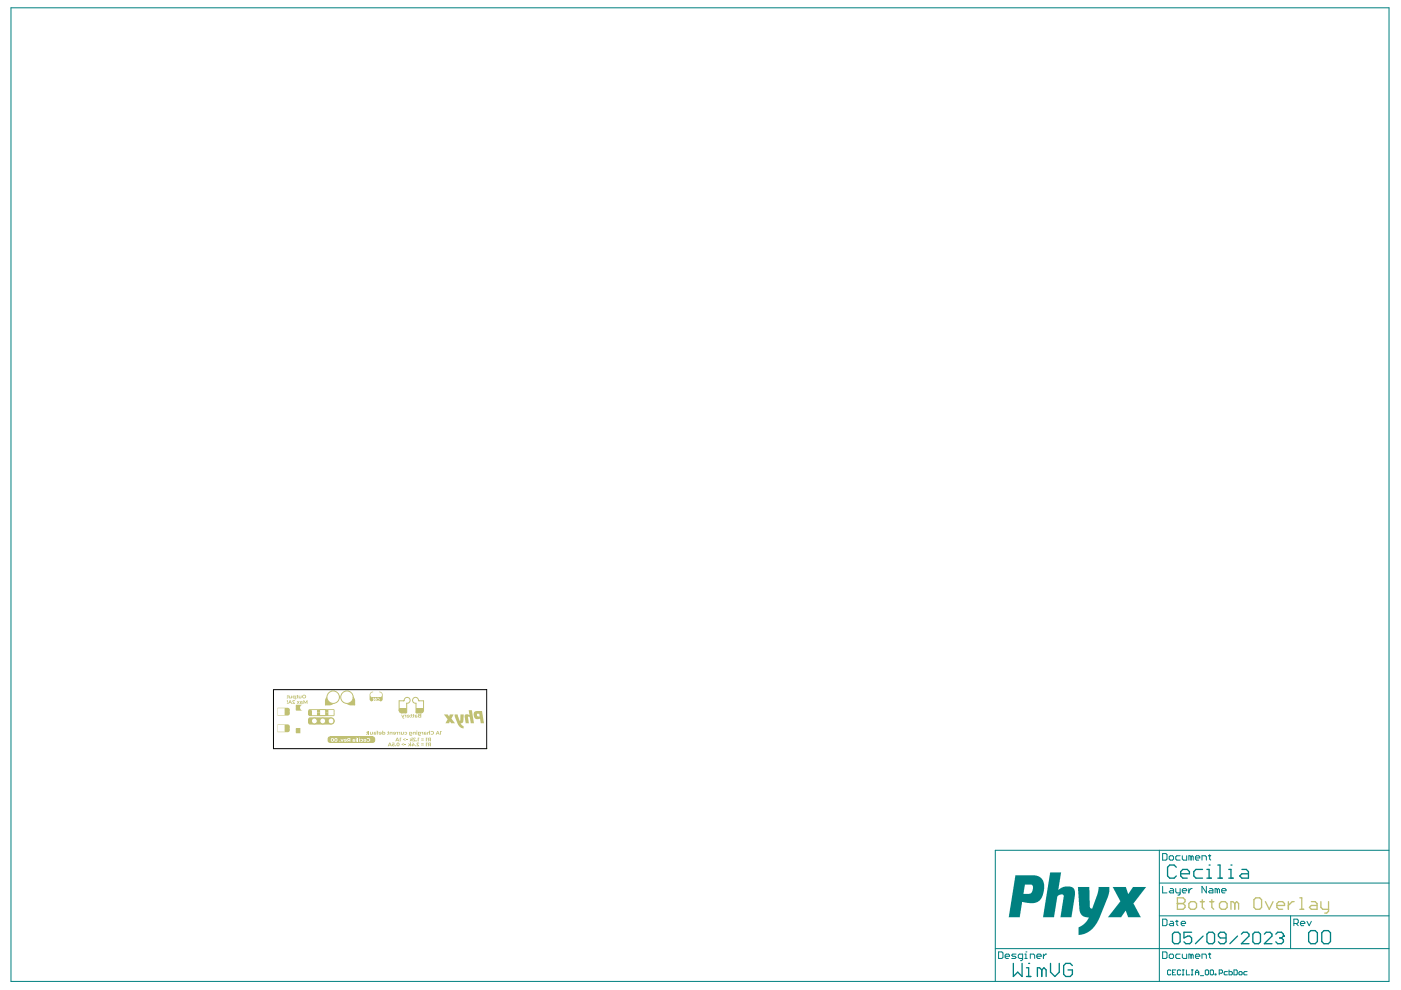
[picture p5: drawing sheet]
<svg xmlns="http://www.w3.org/2000/svg" width="297mm" height="210mm" viewBox="0 0 297 210" stroke-linecap="round" stroke-linejoin="round" font-family="sans-serif">
<g fill="#008080">
<path d="M222.7 185h2.3l-.6 3.7 .7-.5 .7-.2h1.3l.4 .2 .3 .4 .1 1.3-.7 4.6h-2.4l.7-4.3a.4 .4 0 0 0-.2-.6l-.7 .1-.4 .4-.7 4.4h-2.4z"/>
<path d="M228.5 188.1h2.4l.2 4.2 .3 .4 .2-.1 1.1-3.1 .2-1.4h2.3v1l-.4 1.3-1.8 4.6-.8 1.2-1 1.2-1 .5-.8 .3-.7 .1v-1.2a.49 .49 0 0 1 0-.5 .49 .49 0 0 1 .5-.2l1.1-1 .5-.9-1.2-.2-.6-.8z"/>
<path d="M235.9 188.1h2.8l.4 1.4 1.1-1.4h2.8l-2.5 3.2a.33 .33 0 0 0-.2 .3 .33 .33 0 0 0 .2 .3l1.4 2.6h-2.7l-.5-1.4-1 1.4h-2.8l2.4-3.2a.37 .37 0 0 0 .2-.3 .37 .37 0 0 0-.2-.3z"/>
<path d="M215.3 185.6h4.2l.8 .2 .6 .5 .4 .7v1.9l-.5 1.5-.8 .8-.8 .3-2.5-.3-.5 3.3h-2.3zM217.3 187.6l-.3 1.9 1.6-.1 .4-.7-.1-1-.2-.1z"/>
</g>
<g fill="none" stroke="#008080" stroke-width=".21">
<path d="M2.3 1.7h292.2v206.4h-292.2zM245.8 187.2h48.7M245.8 194.2h48.7M245.8 180.3v27.8M246.5 194.9h.7l.2 .2v.9l-.2 .3h-.7zM246.5 181h.7l.2 .2v.9l-.2 .3h-.7zM246.5 187.9v1.4h.9M247.9 181.7l.2-.3h.5l.2 .3v.4l-.2 .3h-.5l-.2-.3zM248.1 195.3h.5l.2 .3v.7h-.7l-.2-.3 .2-.2h.7M248.1 188.4h.5l.2 .2v.7h-.7l-.2-.2 .2-.2h.7M249.3 195.3h.4M249.3 188.4v.7l.2 .2h.7"/>
<path d="M249.5 195.1v.9l.2 .3M250.2 181.4h-.7l-.2 .3v.4l.2 .3h.7M250.2 188.4v1.1l-.5 .3M250.4 195.8h1l-.3-.5h-.4l-.3 .3v.4l.3 .3h.4M250.7 181.4v.7l.2 .3h.7v-1M250.7 188.9h.9l-.2-.5h-.5l-.2 .2v.5l.2 .2h.5M252.1 188.4v.9M252.5 181.7l-.4-.3v1M252.5 181.7v.7M252.5 181.7l.3-.3 .2 .3v.7M252.8 188.4h-.3l-.4 .5M253.5 181.9h.9l-.3-.5h-.4l-.2 .3v.4l.2 .3h.4"/>
<path d="M254.8 182.4v-1h.7l.3 .3v.7M255.8 187.9v1.4l-1-1.4v1.4M256.2 181.4h.5M256.5 188.4h.4l.3 .2v.7h-.7l-.3-.2 .3-.2h.7M256.5 181.2v.9l.2 .3M258.1 188.6l-.5-.2v.9M258.1 188.6v.7M258.1 188.6l.2-.2 .3 .2v.7M259 188.9h.9l-.2-.5h-.5l-.2 .2v.5l.2 .2h.5M273.6 194.2v6.9M274.3 195.8h.7l.3-.2v-.5l-.3-.2h-.7v1.4M274.8 195.8l.5 .5"/>
<path d="M275.7 195.8h.9l-.2-.5h-.5l-.2 .3v.4l.2 .3h.5M277.1 195.3l.5 1 .4-1M294.5 180.3h-83.5v27.8M211 201.1h83.5M211.7 201.8h.7l.2 .3v.9l-.2 .2h-.7zM213.1 202.8h.9l-.2-.5h-.5l-.2 .2v.5l.2 .2h.5M215.4 202.3h-.7l-.2 .2 .9 .5-.2 .2h-.7M216.8 203.2h-.7l-.2-.2v-.5l.2-.2h.7v1.1l-.4 .3M217.3 203.2h.4M217.3 202.3h.2v.9M217.5 201.8h.1M218.4 203.2v-.9h.7l.3 .2v.7"/>
<path d="M219.8 202.8h1l-.3-.5h-.4l-.3 .2v.5l.3 .2h.4M221.2 202.3v.9M221.9 202.3h-.2l-.5 .5M246.5 201.8h.7l.2 .3v.9l-.2 .2h-.7zM247.9 202.5l.2-.2h.5l.2 .2v.5l-.2 .2h-.5l-.2-.2zM248.2 205.8l-.1-.1h-.4l-.2 .1v.7l.2 .2h.4l.1-.2M248.6 206.2h.3M249.3 205.7h-.7v1h.7M250.2 202.3h-.7l-.2 .2v.5l.2 .2h.7M250.3 205.8l-.1-.1h-.4l-.2 .1v.7l.2 .2h.4l.1-.2M250.7 202.3v.7l.2 .2h.7v-.9M250.7 205.7h.3"/>
<path d="M250.7 206.7h.3M250.8 205.7v1M251.5 205.7v1h.7M252.5 202.5l-.4-.2v.9M252.5 202.5v.7M252.5 202.5l.3-.2 .2 .2v.7M252.6 205.7h.3M252.6 206.7h.3M252.8 205.7v1M253.5 202.8h.9l-.3-.5h-.4l-.2 .2v.5l.2 .2h.4M253.5 206.2h.7M253.5 206.7v-.7l.3-.3 .4 .3v.7"/>
<path d="M254.5 206.9h.7M254.8 203.2v-.9h.7l.3 .2v.7M255.5 205.8l.2-.1h.4l.1 .1v.7l-.1 .2h-.4l-.2-.2zM256.2 202.3h.5M256.5 202.1v.9l.2 .2M256.6 205.8l.2-.1h.3l.2 .1v.7l-.2 .2h-.3l-.2-.2zM257.6 206.5h.2v.2h-.2zM258.5 206.3h.5l.2-.1v-.4l-.2-.1h-.5v1M260.2 206h-.5l-.2 .2v.3l.2 .2h.5M260.6 205.7v1h.5l.2-.2v-.3l-.2-.2h-.5M261.6 205.7h.5l.2 .1v.7l-.2 .2h-.5zM262.7 206.2l.1-.2h.4l.2 .2v.3l-.2 .2h-.4l-.1-.2z"/>
<path d="M264.4 206h-.5l-.2 .2v.3l.2 .2h.5"/>
</g>
<g fill="none" stroke="#008080" stroke-width=".28">
<path d="M248.6 198.1l.4-.4h.8l.4 .4v1.6l-.4 .4h-.8l-.4-.4zM249.4 183.9l-.5-.5h-.9l-.5 .5v1.8l.5 .5h.9l.5-.5M250.3 185.3h1.9v-.5l-.5-.5h-.9l-.5 .5v.9l.5 .5h.9M252.6 197.7h-1.6v1.2l.8-.4h.4l.4 .4v.8l-.4 .4h-.8l-.4-.4M255 184.3h-1.4l-.5 .5v.9l.5 .5h1.4M255.1 198.5l-1.6 1.6M255.9 186.2h.9M255.9 184.3h.5v1.9M255.9 198.1l.4-.4h.8l.4 .4v1.6l-.4 .4h-.8l-.4-.4zM256.4 183.4h.1M258.2 183.4h.5v2.8M258.2 186.2h.9"/>
<path d="M259.9 198.9h-1.2l-.4-.4v-.4l.4-.4h.8l.4 .4v1.6l-.4 .4h-.8l-.4-.4M260.5 186.2h1M260.5 184.3h.5v1.9M261 183.4h.1M262.4 198.5l-1.6 1.6M263.2 198.1l.4-.4h.8l.4 .4v.4l-1.6 1.6h1.6M263.3 184.3h.9l.5 .5v1.4h-1.4l-.5-.5 .5-.4h1.4M265.6 198.1l.4-.4h.8l.4 .4v1.6l-.4 .4h-.8l-.4-.4zM268.1 198.1l.4-.4h.8l.4 .4v.4l-1.6 1.6h1.6M270.5 198.1l.4-.4h.8l.4 .4v.4M271.3 198.9h.4M271.7 198.9l.4 .4v.4l-.4 .4h-.8l-.4-.4"/>
<path d="M272.1 198.5h.1M272.1 198.5l-.4 .4M277.5 197.8l.4-.5h.9l.5 .5v1.8l-.5 .5h-.9l-.4-.5zM280.2 197.8l.5-.5h.9l.5 .5v1.8l-.5 .5h-.9l-.5-.5zM214.8 204.3v2.7l1-.9 .9 .9v-2.7M217.6 207h1M217.6 205.2h.5v1.8M218.1 204.3h.1M220.9 205.7l-.5-.5h-.5v1.8M220.9 205.7v1.3M220.9 205.7l.4-.5 .5 .5v1.3M222.7 204.3v1.8l1 .9 .9-.9v-1.8"/>
<path d="M227.4 204.7l-.5-.4h-.9l-.5 .4v1.9l.5 .4h.9l.5-.4v-.9h-1"/>
</g>
<g fill="#c0c073">
<path d="M79 156.1l.4 .1 .1 .4v.6l-.4 .3z"/>
<path d="M69.6 156.2l.4-.1v1.4l-.5-.4v-.5z"/>
<path d="M73.4 149.1h.5l.6-.4v.7h.8l-1 .2z"/>
<path d="M74.9 147.7l.4 .8-.1 1.1v-.9h-.7l.4-.5z"/>
<path d="M69.2 147.8l.1-.1v.5l.4 .5h-.7v.9l-.1-1.1z"/>
<path d="M68.9 149.4h.8v-.7l.6 .4h.5l-.9 .5h-.9z"/>
<path d="M88.2 150.1h1.6l-.1 .8-.2 .2-.4 .1v-.8h-.7v.7l.7 .1-.8-.1z"/>
<path d="M84.6 150.1h1.6v1l-.9 .1 .7-.1v-.7h-.7v.8l-.4-.1-.3-.3z"/>
<path d="M78.5 146.9l.4-.2h.2a.6 .6 0 0 0-.6 .5 .6 .6 0 0 0 .4 .7h.2l-.3 .8-.3-.2-.1-.2v-1z"/>
<path d="M80.4 146.7v-.1a.69 .69 0 0 1 .7 .7v1.1l-.2 .3h-.3l-.2-.8a.59 .59 0 0 0 .6-.6 .59 .59 0 0 0-.6-.6z"/>
<path d="M65.3 153.2h.7v-.3a.62 .62 0 0 0 .7 .6 .62 .62 0 0 0 .6-.6h.5a.63 .63 0 0 0 .6 .6 .63 .63 0 0 0 .6-.6h.6a.63 .63 0 0 0 .6 .6 .63 .63 0 0 0 .6-.6h.2a.76 .76 0 0 1-.8 .7h-4.5z"/>
<path d="M65.3 151.4h.7l.1-.3v.5h1.1v-.5h.7v.6h1.1v-.6h.2v.6l-.2 .1h-3.4z"/>
<path d="M67.8 151.6h1.2v-.5h.6v.6h1.1v-.6h.2v.6l-.1 .1h-3z"/>
<path d="M65.4 150.5l.2-.1h3.4l.2 .1v.6h-.2v-.6h-1.1v.6h-.7v-.6h-1.1l-.1 .6v-.4h-.7z"/>
<path d="M67.8 150.4h3l.1 .1v.6h-.2v-.6h-1.1v.6h-.6v-.6h-1.2z"/>
<path d="M65.5 152.2l4.7-.1a.76 .76 0 0 1 .8 .8h-.2a.63 .63 0 0 0-.6-.7 .63 .63 0 0 0-.6 .7h-.6a.63 .63 0 0 0-.6-.7 .63 .63 0 0 0-.6 .7h-.5a.63 .63 0 0 0-.6-.7 .63 .63 0 0 0-.7 .6v-.3h-.7z"/>
<path d="M62.7 150h.1v.4h.7l.1-.4a.63 .63 0 0 0 .6 .7h-1.4z"/>
<path d="M62.7 149.5l1.5-.1a.63 .63 0 0 0-.6 .6l-.1-.3h-.7v.3h-.1z"/>
<path d="M62.7 154.4h1v.5h-.2v-.3h-.7v.3h-.1z"/>
<path d="M62.7 154.9h.1v.4h.7v-.4h.2v.6l-.9-.1z"/>
<path d="M60.3 153.6l1 .1 .2 .7h-.2v-.3h-.7v.3h-.3z"/>
<path d="M58.8 153.6h1.5v.1h-1.4l-.1 .7z"/>
<path d="M58.8 154.4l.1 .7h1.4v.1h-1.4z"/>
<path d="M60.3 154.4h.3v.4h.7v-.4h.2l-.1 .6-.3 .2h-.8z"/>
<path d="M60.3 150.9h.3v.3h.7v-.3h.2l-.1 .6-.3 .2h-.8z"/>
<path d="M58.8 150.9l.1 .7h1.4v.1h-1.4z"/>
<path d="M58.8 150.1h1.5v.1h-1.4l-.1 .7z"/>
<path d="M60.3 150.1l1 .1 .2 .7h-.2v-.4h-.7v.4h-.3z"/>
<path d="M96.4 151.5h.7l.4 1.3 .1-.1v-1.2h.7l-.1 1.6-.2 .2-.3 .1 .6 .6v.5l-.6-.2-.5-.5-.7-1.6z"/>
<path d="M94.1 151.5h.8l.3 .4 .2-.4h.8l-.5 .9 .8 .9h-.8l-.3-.3-.2 .3h-.8l.5-.8z"/>
<path d="M99.4 150.6h.6l.5 2.7h-.7l-.2-1.2-.2-.2-.2 .2 .2 1.2h-.7l-.2-1.6 .3-.3 .7 .3z"/>
<path d="M100.6 151l-.2 .6 .3 .7 .4 .2 .7-.1 .1 .9h.7l-.4-2.5h-1.2zM101.2 151.4l.4-.1 .1 .6-.5-.1z"/>
</g>
<path d="M85.2 151.2h.8M85.6 148.6h-1v2M86.2 149.1v1.9M88.2 149.1v1.9M88.4 151.2h.8M88.8 148.6h1v2" fill="none" stroke="#c0c073" stroke-width=".21"/>
<g fill="#c0c073">
<path d="M74.5 148.7h.7v.3h-.7z" fill-rule="evenodd"/>
<path d="M74.5 149.1h.7v.3h-.7z" fill-rule="evenodd"/>
<path d="M69.5 149.1h.2v.3h-.2z" fill-rule="evenodd"/>
<path d="M69.5 148.7h.2v.3h-.2z" fill-rule="evenodd"/>
<path d="M69 149.1h.3v.3h-.3z" fill-rule="evenodd"/>
<path d="M69 148.7h.3v.3h-.3z" fill-rule="evenodd"/>
<path d="M85.7 150.4h.3v.2h-.3z" fill-rule="evenodd"/>
<path d="M85.3 150.4h.3v.2h-.3z" fill-rule="evenodd"/>
<path d="M85.7 150.8h.3v.3h-.3z" fill-rule="evenodd"/>
<path d="M85.3 150.8h.3v.3h-.3z" fill-rule="evenodd"/>
<path d="M88.4 150.8h.7v.3h-.7z" fill-rule="evenodd"/>
<path d="M88.4 150.4h.8v.2h-.8z" fill-rule="evenodd"/>
<path d="M65.3 151l.1 .2z" fill-rule="evenodd"/>
<path d="M66 151v.2z" fill-rule="evenodd"/>
<path d="M65.3 150.7h.7v.3h-.7z" fill-rule="evenodd"/>
<path d="M65.3 151.2h.7v.2h-.7z" fill-rule="evenodd"/>
<path d="M65.3 152.5h.3v.3h-.3z" fill-rule="evenodd"/>
<path d="M65.3 152.9h.3v.3h-.3z" fill-rule="evenodd"/>
<path d="M65.8 152.5h.2v.3h-.2z" fill-rule="evenodd"/>
<path d="M65.8 152.9h.2v.3h-.2z" fill-rule="evenodd"/>
<path d="M63.5 150v.1z" fill-rule="evenodd"/>
<path d="M62.8 150.1h.7v.3h-.7z" fill-rule="evenodd"/>
<path d="M62.8 149.7h.7v.3h-.7z" fill-rule="evenodd"/>
<path d="M62.8 150l.1 .1z" fill-rule="evenodd"/>
<path d="M62.8 154.6h.3v.2h-.3z" fill-rule="evenodd"/>
<path d="M62.8 155h.3v.3h-.3z" fill-rule="evenodd"/>
<path d="M63.3 155h.2v.3h-.2z" fill-rule="evenodd"/>
<path d="M63.3 154.6h.2v.2h-.2z" fill-rule="evenodd"/>
<path d="M60.6 154.1h.3v.2h-.3z" fill-rule="evenodd"/>
<path d="M61 154.1h.3v.2h-.3z" fill-rule="evenodd"/>
<path d="M60.6 154.5h.3v.3h-.3z" fill-rule="evenodd"/>
<path d="M61 154.5h.3v.3h-.3z" fill-rule="evenodd"/>
<path d="M61.2 150.8l.1 .2z" fill-rule="evenodd"/>
<path d="M60.6 150.8l.1 .2z" fill-rule="evenodd"/>
<path d="M60.6 151h.7v.2h-.7z" fill-rule="evenodd"/>
<path d="M60.6 150.5h.7v.3h-.7z" fill-rule="evenodd"/>
<path d="M70 156.1h9v1.4h-9z" fill-rule="evenodd"/>
</g>
<g fill="#fff">
<path d="M77.7 156.6l.6-.1 .2 .3-.1 .3-.2 .2-.4-.1 .1-.2 .3 .1 .1-.3-.1-.2z"/>
<path d="M76.4 156.8l.5-.1 .1 .4-.5 .1-.1-.1h.4v-.2z"/>
<path d="M75.8 156.4h.2v.9h-.2z"/>
<path d="M72.2 156.7h.2l.1 .4 .2-.4h.2l-.3 .6h-.2z"/>
<path d="M77.3 156.8l.2 .1zM77.1 156.8v.2h.4l-.4 .2h.5v-.5z"/>
<path d="M76.1 156.5a.1 .1 0 0 0 .2 0 .1 .1 0 0 0-.2 0zM76.1 156.7v.6h.2v-.6z"/>
<path d="M75.4 156.5a.11 .11 0 0 0 .2 0 .11 .11 0 0 0-.2 0zM75.4 156.7v.6h.2v-.6z"/>
<path d="M74.9 157l.3 .1h-.2zM74.8 156.7v.6l.5-.1v-.2l-.4-.1 .4-.2z"/>
<path d="M73.8 156.7l.3-.1v.3h-.3zM73.6 156.6l.2 .4-.2 .3 .3-.3 .4 .3v-.8z"/>
<path d="M73.1 156.8l.2 .1zM73 156.7l-.1 .3h.4l-.3 .2 .3 .1 .2-.2-.1-.4z"/>
<path d="M71 156.8a.22 .22 0 0 1 .4 0 .22 .22 0 0 1-.4 0zM70.8 156.8a.4 .4 0 0 0 .8 0 .4 .4 0 0 0-.8 0z"/>
<path d="M70.3 156.8a.21 .21 0 0 1 .4 0 .21 .21 0 0 1-.4 0zM70.1 156.8a.37 .37 0 0 0 .7 0 .37 .37 0 0 0-.7 0z"/>
<circle cx="72.1" cy="157.2" r=".11"/>
</g>
<g fill="#c0c073">
<path d="M64.3 148.5l.5 .4 .4-.4v.7h-.2v-.4l-.3 .3-.2-.3v.4h-.2z"/>
<path d="M62.9 148.6l.3 .2 .3-.2-.2 .3 .3 .3-.4-.2-.3 .2 .2-.3z"/>
<path d="M62 148.5l.4-.1 .2 .2h-.4l.3 .6h-.5v-.1h.3l-.3-.3z"/>
<path d="M90.3 157.4h.3l-.1 .2v.6h-.2z"/>
<path d="M88.4 157.5l.2-.1 .3 .2h-.4l.4 .6h-.6v-.1h.3l-.3-.3z"/>
<path d="M87.4 157.4h.2l.3 .7h-.4v.1h-.2l-.1-.1 .1-.3 .4 .1z"/>
<path d="M86.5 157.6l.5 .3v-.5h.1v.8h-.1l-.1-.2-.4 .2 .3-.3z"/>
<path d="M85.8 157.8h.3v.2h-.3z"/>
<path d="M85.1 157.8l.6-.2-.4 .2 .4 .3-.6-.2z"/>
<path d="M83.1 157.4h.5v.5l-.3 .1h.3l.1 .2h-.3l-.3-.1v-.3l.4-.1v-.1h-.4z"/>
<path d="M90.3 156.4h.3l-.1 .1v.7h-.2z"/>
<path d="M88.6 156.4h.3l-.1 .1v.7h-.2z"/>
<path d="M87.7 156.5h.5l-.4 .1 .4 .6h-.6v-.2h.3l-.3-.2z"/>
<path d="M86.8 156.6l.5 .2v-.4h.2v.8h-.2l-.1-.2-.2 .2h-.2l.3-.4z"/>
<path d="M86.1 156.8h.3v.1h-.3z"/>
<path d="M85.5 156.7l.5-.2-.4 .3 .4 .3-.5-.2z"/>
<path d="M84.8 156.4h.3l-.2 .1v.7h-.1z"/>
<path d="M93.3 155h.3l-.1 .1v.7h-.2z"/>
<path d="M91.3 155.1l.5-.1 .2 .3-.1 .3-.5 .1v-.2l.4 .1v-.3z"/>
<path d="M90.6 155.3l.4-.1v-.3h.2v.9h-.2l-.1-.5h-.1l-.1 .5h-.1z"/>
<path d="M89.4 155.2h.3v.6h-.2z"/>
<path d="M87.6 155.2h.5v.6h-.1l-.1-.5-.2 .1v.4h-.2z"/>
<path d="M85.7 155.3l.5-.1 .1 .4-.5 .1 .4-.3z"/>
<path d="M85 155.2h.2l.1 .4h.1v-.4h.2v.5l-.6 .1z"/>
<path d="M84.5 155.2h.4v.6h-.2v-.4z"/>
<path d="M84 155.2h.4v.6h-.2v-.4z"/>
<path d="M82.6 155.3l.6-.1v.6h-.2l-.1-.5h-.1v.5h-.2z"/>
<path d="M82.1 155.2l.2-.2 .2 .2-.2 .6-.2-.1 .2-.1z"/>
<path d="M79.8 155h.3l.2 .2-.1 .6h-.2v-.5l-.2-.1h.2z"/>
<path d="M78.5 155.2h.1l.2 .4h.1v-.4h.2v.5l-.6 .1z"/>
<path d="M78.2 154.9h.1v.9h-.1z"/>
<path d="M77.6 155.2l.2-.2 .3 .2-.2 .6h-.3l.2-.2z"/>
<path d="M63.3 147.5h.2l.1 .4 .2-.4h.1v.5l-.6 .1z"/>
<path d="M63 147.3h.2v.3l-.1 .4-.2 .1 .1-.5-.2-.1z"/>
<path d="M61.3 147.5h.2l.1 .4 .2-.4h.1v.5l-.6 .1z"/>
<path d="M60.8 147.5h.2v-.2l.2 .2-.2 .6h-.2l.2-.2z"/>
<path d="M87.4 151.5l.2-.1 .3 .1-.3 .7-.2-.1 .2-.1z"/>
<path d="M87 151.5l.1-.1 .3 .1-.2 .6h-.3l.2-.2z"/>
<path d="M85.8 151.5h.3v.6h-.1z"/>
<path d="M85.1 151.5h.1l.2 .4 .2-.4h.1l-.2 .7 .2 .1h-.3z"/>
<path d="M63.8 149l.2 .1zM63.7 148.7l-.1 .5h.6l-.1-.3h-.3l.4-.2z"/>
<path d="M61.5 148.6l.1 .3h-.2zM61.4 148.5l-.3 .7 .2-.1 .6 .1-.3-.7z"/>
<path d="M60.8 148.5l.1 .5h.1v-.5zM60.8 149.1a.1 .1 0 0 0 .2 0 .1 .1 0 0 0-.2 0z"/>
<path d="M90.9 157.6h.3v.3l-.3-.1zM90.7 157.6l.2 .4-.2 .2 .3-.2 .4 .2v-.8z"/>
<path d="M89.3 157.6v.2h.5v-.2zM89.3 157.9v.1h.5v-.1z"/>
<path d="M84.2 157.8a.21 .21 0 0 1 .4 0 .21 .21 0 0 1-.4 0zM84 157.8a.4 .4 0 0 0 .8 0 .4 .4 0 0 0-.8 0z"/>
<path d="M82.6 157.6l.2 .3h-.3zM82.6 157.4l-.4 .8 .3-.1 .6 .1-.4-.8z"/>
<path d="M90.9 156.6l.3-.1v.3h-.3zM90.7 156.5l.2 .4-.2 .3 .3-.2 .4 .2v-.8z"/>
<path d="M89.3 156.6v.1h.5v-.1zM89.3 156.9v.1h.5v-.1z"/>
<path d="M84.2 156.6l.2 .3h-.3zM84.1 156.4l-.3 .8 .3-.2 .6 .2-.4-.8z"/>
<path d="M92.8 155.2l.1 .3h-.2zM92.7 155l-.3 .8h.2v-.2l.6 .2-.3-.8z"/>
<path d="M90 155.5l.3 .1zM89.9 155.2v.6l.5-.1v-.2l-.4-.1 .4-.2z"/>
<path d="M88.8 155.5a.15 .15 0 0 1 .3 0 .15 .15 0 0 1-.3 0zM88.6 155.2l.1 .7h.5v-.1h-.4v-.1h.4v-.4z"/>
<path d="M88.3 155a.1 .1 0 0 0 .2 0 .1 .1 0 0 0-.2 0zM88.3 155.2v.6h.2v-.6z"/>
<path d="M86.9 155.5a.15 .15 0 0 1 .3 0 .15 .15 0 0 1-.3 0zM86.8 155.2v.7h.6l-.1-.1h-.3l-.1-.1h.4l.1-.4z"/>
<path d="M83.5 155.4h.3zM83.4 155.3l-.1 .2h.5l-.4 .2 .5-.1-.1-.4z"/>
<path d="M81 154.9v.9h.5l.2-.5-.5-.1v-.3zM81.2 155.5a.16 .16 0 0 1 .3 0 .16 .16 0 0 1-.3 0z"/>
<path d="M80.5 155.3l.3 .1zM80.4 155.3l-.1 .2h.5l-.4 .2 .5-.1-.1-.4z"/>
<path d="M79.4 155.5l.2 .1zM79.3 155.2l-.1 .6h.5l.1-.3-.4-.1 .4-.2z"/>
<path d="M64.2 147.7a.25 .25 0 0 1 .5 0 .25 .25 0 0 1-.5 0zM64.1 147.7a.42 .42 0 0 0 .8 0 .42 .42 0 0 0-.8 0z"/>
<path d="M62.1 147.6v.4h.4v.3h.2v-.8zM62.2 147.8a.17 .17 0 0 1 .3 0 .17 .17 0 0 1-.3 0z"/>
<path d="M88.8 151.5h.3v.2zM88.8 151.9l.3-.1v.2zM88.7 151.4l-.1 .7h.7v-.7z"/>
<path d="M88.1 151.9l.2 .1zM88 151.6v.5l.5-.1-.1-.2h-.3l.4-.2z"/>
<path d="M86.5 151.7l.2 .1h-.3zM86.3 151.7l-.1 .2h.5l-.4 .2 .5-.1-.1-.4z"/>
<circle cx="88.1" cy="158.1" r=".11"/>
<circle cx="83.9" cy="158.1" r=".11"/>
<circle cx="88.3" cy="157.1" r=".11"/>
</g>
<path d="M78.9 147.9h1.7v.8h-1.7z" fill-rule="evenodd" fill="#c0c073"/>
<g fill="#fff">
<path d="M79 148h.4l-.2 .4 .3-.5 .2 .1v.7l-.3-.1h.1v-.4l-.4 .5z"/>
<path d="M79.9 148.3a.25 .25 0 0 1 .5 0 .25 .25 0 0 1-.5 0zM79.7 148.3a.4 .4 0 0 0 .8 0 .4 .4 0 0 0-.8 0z"/>
</g>
<g fill="none" stroke="#c0c073" stroke-width=".28">
<path d="M249.6 191.6h.1M249.6 190.4h1.2l.5 .4v.4l-.5 .4 .5 .4v.4l-.5 .4h-1.2zM249.6 191.6h1.2M252.1 191.6l.4-.4h.8l.4 .4v.8l-.4 .4h-.8l-.4-.4zM254.5 191.2h.8M254.9 190.8v1.6l.4 .4M256.5 191.2h.8M256.9 190.8v1.6l.4 .4M258.6 191.6l.4-.4h.8l.4 .4v.8l-.4 .4h-.8l-.4-.4zM261.8 191.6l-.4-.4h-.4v1.6M261.8 191.6v1.2M261.8 191.6l.4-.4 .4 .4v1.2"/>
<path d="M265.9 190.8l.4-.4h.8l.4 .4v1.6l-.4 .4h-.8l-.4-.4zM268.3 191.2l.8 1.6 .8-1.6M270.7 192h1.6v-.4l-.4-.4h-.8l-.4 .4v.8l.4 .4h.8M273.2 191.2v1.6M274.4 191.2h-.4l-.8 .8M275.6 192.8h.8M275.6 190.4h.4v2.4M278 191.2h.8l.4 .4v1.2h-1.2l-.4-.4 .4-.4h1.2M280.1 191.2v1.2l.4 .4h1.2M281.7 191.2v2l-.4 .4h-.4"/>
</g>
<g fill="none" stroke="#c0c073" stroke-width=".21">
<path d="M66 152.7a.63 .63 0 0 1 1-.4 .63 .63 0 0 1 0 1.1 .63 .63 0 0 1-1-.4M84.6 150.6l.1 .3 .5 .3M85.6 148.6a.67 .67 0 0 1 .7-.7 .67 .67 0 0 1 .6 .8l-.3 .4h-.4M86.2 151l-.2 .2M88.2 151l.2 .2M88.8 148.6a.63 .63 0 0 0-.6-.7 .63 .63 0 0 0-.7 .6 .63 .63 0 0 0 .7 .6M89.8 150.6l-.1 .3-.5 .3"/>
<circle cx="68.4" cy="152.9" r=".63"/>
<circle cx="70.2" cy="152.9" r=".63"/>
<circle cx="70.6" cy="147.8" r="1.32"/>
<circle cx="73.6" cy="147.8" r="1.32"/>
</g>
<path d="M58 146.2h45.2v12.5h-45.2z" fill="none" stroke="#000" stroke-width=".21"/>
</svg>
